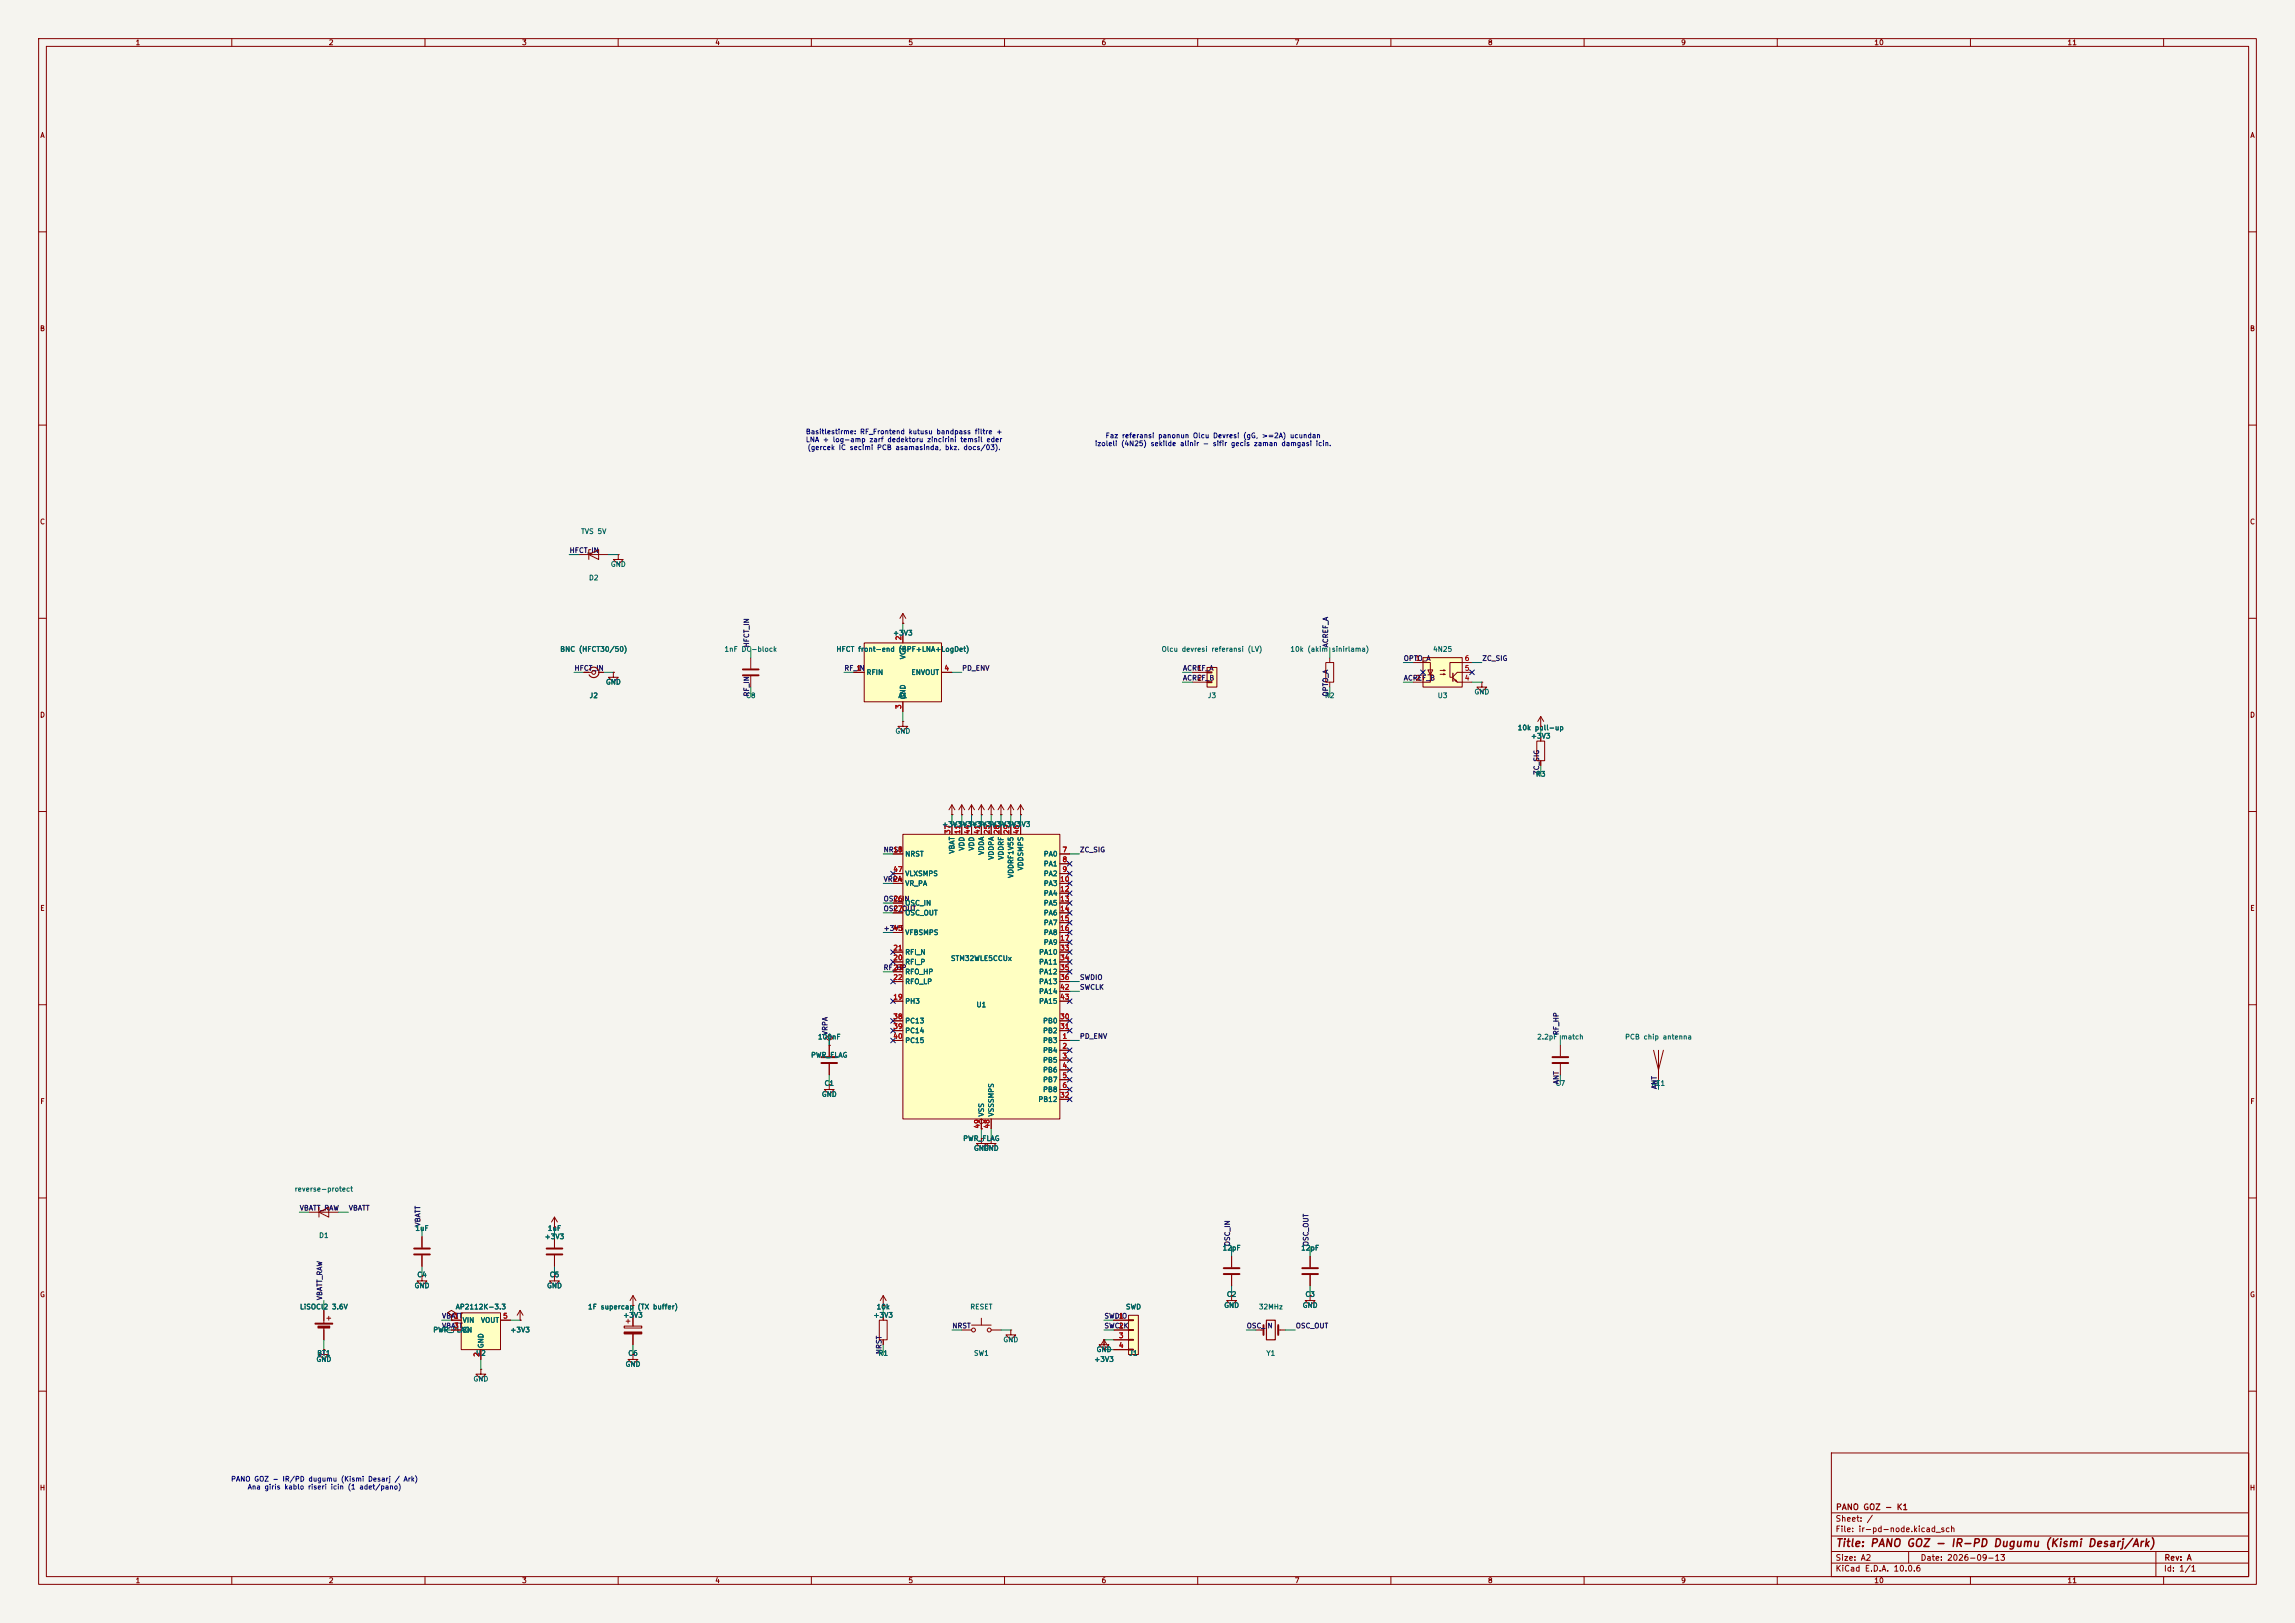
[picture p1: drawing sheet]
<svg xmlns="http://www.w3.org/2000/svg" width="594mm" height="420mm" viewBox="0 0 594 420" stroke-linecap="round" stroke-linejoin="round" font-family="sans-serif">
<defs><g id="words">
<text font-size="2" fill="#840000" x="475" y="400.8">Title: PANO GOZ - IR-PD Dugumu (Kismi Desarj/Ark)</text>
<g font-size="1.5" fill="#840000">
<text x="475" y="394.1">Sheet: /</text>
<text x="475.1" y="391.1">PANO GOZ - K1</text>
<text x="475" y="396.8">File: ir-pd-node.kicad_sch</text>
<text x="475" y="407">KiCad E.D.A. 10.0.6</text>
<text x="475" y="404.2">Size: A2</text>
<text x="497" y="404.2">Date: 2026-09-13</text>
<text x="560" y="407">Id: 1/1</text>
<text x="560.1" y="404.2">Rev: A</text>
</g>
<g font-size="1.3" fill="#840000">
<text x="35" y="12">1</text>
<text x="85" y="12">2</text>
<text x="135" y="12">3</text>
<text x="185" y="12">4</text>
<text x="235" y="12">5</text>
<text x="285" y="12">6</text>
<text x="335" y="12">7</text>
<text x="385" y="12">8</text>
<text x="435" y="12">9</text>
<text x="485" y="12">10</text>
<text x="535" y="12">11</text>
<text x="10.3" y="36">A</text>
<text x="582.3" y="36">A</text>
<text x="10.2" y="86">B</text>
<text x="582.2" y="86">B</text>
<text x="10.2" y="136">C</text>
<text x="582.2" y="136">C</text>
<text x="10.2" y="186">D</text>
<text x="582.2" y="186">D</text>
<text x="10.3" y="236">E</text>
<text x="582.3" y="236">E</text>
<text x="10.3" y="286">F</text>
<text x="582.3" y="286">F</text>
<text x="10.2" y="336">G</text>
<text x="582.2" y="336">G</text>
<text x="10.2" y="386">H</text>
<text x="582.2" y="386">H</text>
<text x="35" y="410">1</text>
<text x="85" y="410">2</text>
<text x="135" y="410">3</text>
<text x="185" y="410">4</text>
<text x="235" y="410">5</text>
<text x="285" y="410">6</text>
<text x="335" y="410">7</text>
<text x="385" y="410">8</text>
<text x="435" y="410">9</text>
<text x="485" y="410">10</text>
<text x="535" y="410">11</text>
</g>
<g font-size="1.3" fill="#0000c2">
<text x="208.4" y="112.7">Basitlestirme: RF_Frontend kutusu bandpass filtre +</text>
<text x="286" y="113.7">Faz referansi panonun Olcu Devresi (gG, &gt;=2A) ucundan</text>
<text x="208.4" y="114.7">LNA + log-amp zarf dedektoru zincirini temsil eder</text>
<text x="208.9" y="116.8">(gercek IC secimi PCB asamasinda, bkz. docs/03).</text>
<text x="283.3" y="115.7">izoleli (4N25) sekilde alinir - sifir gecis zaman damgasi icin.</text>
<text x="59.7" y="383.7">PANO GOZ - IR/PD dugumu (Kismi Desarj / Ark)</text>
<text x="64" y="385.7">Ana giris kablo riseri icin (1 adet/pano)</text>
</g>
<g font-size="1.3" fill="#0f0f0f">
<text x="147.3" y="143.4">HFCT_IN</text>
<text x="194.2" y="167.7" transform="rotate(-90 194.2 167.7)">HFCT_IN</text>
<text x="344" y="167.7" transform="rotate(-90 344 167.7)">ACREF_A</text>
<text x="148.6" y="173.9">HFCT_IN</text>
<text x="218.4" y="173.9">RF_IN</text>
<text x="248.9" y="173.9">PD_ENV</text>
<text x="306" y="173.9">ACREF_A</text>
<text x="363.2" y="171.3">OPTO_A</text>
<text x="383.5" y="171.3">ZC_SIG</text>
<text x="306" y="176.4">ACREF_B</text>
<text x="363.2" y="176.4">ACREF_B</text>
<text x="194.2" y="180.4" transform="rotate(-90 194.2 180.4)">RF_IN</text>
<text x="344" y="180.4" transform="rotate(-90 344 180.4)">OPTO_A</text>
<text x="398.7" y="200.7" transform="rotate(-90 398.7 200.7)">ZC_SIG</text>
<text x="228.6" y="220.9">NRST</text>
<text x="279.4" y="220.9">ZC_SIG</text>
<text x="228.6" y="228.5">VRPA</text>
<text x="228.6" y="233.6">OSC_IN</text>
<text x="228.6" y="236.1">OSC_OUT</text>
<text x="228.6" y="241.2">+3V3</text>
<text x="228.6" y="251.3">RF_HP</text>
<text x="279.4" y="253.9">SWDIO</text>
<text x="279.4" y="256.4">SWCLK</text>
<text x="214.5" y="268" transform="rotate(-90 214.5 268)">VRPA</text>
<text x="279.4" y="269.1">PD_ENV</text>
<text x="403.7" y="268" transform="rotate(-90 403.7 268)">RF_HP</text>
<text x="403.7" y="280.7" transform="rotate(-90 403.7 280.7)">ANT</text>
<text x="429.1" y="282" transform="rotate(-90 429.1 282)">ANT</text>
<text x="77.4" y="313.6">VBATT_RAW</text>
<text x="90.1" y="313.6">VBATT</text>
<text x="109.1" y="317.5" transform="rotate(-90 109.1 317.5)">VBATT</text>
<text x="318.6" y="322.6" transform="rotate(-90 318.6 322.6)">OSC_IN</text>
<text x="339" y="322.6" transform="rotate(-90 339 322.6)">OSC_OUT</text>
<text x="83.7" y="336.6" transform="rotate(-90 83.7 336.6)">VBATT_RAW</text>
<text x="114.3" y="341.5">VBATT</text>
<text x="285.7" y="341.5">SWDIO</text>
<text x="114.3" y="344">VBATT</text>
<text x="246.4" y="344">NRST</text>
<text x="285.7" y="344">SWCLK</text>
<text x="322.6" y="344">OSC_IN</text>
<text x="335.3" y="344">OSC_OUT</text>
<text x="228.5" y="350.5" transform="rotate(-90 228.5 350.5)">NRST</text>
</g>
<g font-size="1.3" fill="#006464">
<text x="150.3" y="138.5">TVS 5V</text>
<text x="158" y="147">GND</text>
<text x="152.3" y="150.5">D2</text>
<text x="231" y="164.8">+3V3</text>
<text x="144.9" y="169">BNC (HFCT30/50)</text>
<text x="187.4" y="169">1nF DC-block</text>
<text x="216.3" y="169">HFCT front-end (BPF+LNA+LogDet)</text>
<text x="234.6" y="170.7" transform="rotate(-90 234.6 170.7)">VCC</text>
<text x="300.5" y="169">Olcu devresi referansi (LV)</text>
<text x="333.9" y="169">10k (akim</text>
<text x="344.6" y="169">sinirlama)</text>
<text x="370.8" y="169">4N25</text>
<text x="156.7" y="177.5">GND</text>
<text x="224.2" y="175">RFIN</text>
<text x="235.7" y="175">ENVOUT</text>
<text x="381.5" y="180">GND</text>
<text x="152.5" y="181">J2</text>
<text x="192.9" y="181">C8</text>
<text x="232.4" y="181">A1</text>
<text x="234.6" y="181.1" transform="rotate(-90 234.6 181.1)">GND</text>
<text x="312.5" y="181">J3</text>
<text x="342.8" y="181">R2</text>
<text x="372" y="181">U3</text>
<text x="231.6" y="190.2">GND</text>
<text x="392.7" y="189.3">10k pull-up</text>
<text x="396.1" y="191.4">+3V3</text>
<text x="397.4" y="201.3">R3</text>
<text x="243.7" y="214.3">+3V3+3V3+3V3+3V3</text>
<text x="246.3" y="214.3">+3V3+3V3</text>
<text x="248.8" y="214.3">+3V3</text>
<text x="259" y="214.3">+3V3</text>
<text x="234.2" y="221.9">NRST</text>
<text x="247.3" y="221.1" transform="rotate(-90 247.3 221.1)">VBAT</text>
<text x="249.9" y="220.3" transform="rotate(-90 249.9 220.3)">VDD</text>
<text x="252.4" y="220.3" transform="rotate(-90 252.4 220.3)">VDD</text>
<text x="255" y="221.4" transform="rotate(-90 255 221.4)">VDDA</text>
<text x="270" y="221.9">PA0</text>
<text x="234.2" y="227">VLXSMPS</text>
<text x="257.5" y="222.6" transform="rotate(-90 257.5 222.6)">VDDPA</text>
<text x="260" y="222.6" transform="rotate(-90 260 222.6)">VDDRF</text>
<text x="262.6" y="227.3" transform="rotate(-90 262.6 227.3)">VDDRF1V55</text>
<text x="265.1" y="225.4" transform="rotate(-90 265.1 225.4)">VDDSMPS</text>
<text x="270" y="224.5">PA1</text>
<text x="270" y="227">PA2</text>
<text x="234.2" y="229.6">VR_PA</text>
<text x="270" y="229.6">PA3</text>
<text x="270" y="232.1">PA4</text>
<text x="234.2" y="234.6">OSC_IN</text>
<text x="234.2" y="237.2">OSC_OUT</text>
<text x="270" y="234.6">PA5</text>
<text x="270" y="237.2">PA6</text>
<text x="270" y="239.7">PA7</text>
<text x="234.2" y="242.3">VFBSMPS</text>
<text x="270" y="242.3">PA8</text>
<text x="270" y="244.8">PA9</text>
<text x="234.2" y="249.9">RFI_P</text>
<text x="234.2" y="247.3">RFI_N</text>
<text x="246" y="249">STM32WLE5CCUx</text>
<text x="268.8" y="247.3">PA10</text>
<text x="268.8" y="249.9">PA11</text>
<text x="234.2" y="255">RFO_LP</text>
<text x="234.2" y="252.4">RFO_HP</text>
<text x="268.8" y="252.4">PA12</text>
<text x="268.8" y="255">PA13</text>
<text x="268.8" y="257.5">PA14</text>
<text x="234.2" y="260">PH3</text>
<text x="252.6" y="261">U1</text>
<text x="268.8" y="260">PA15</text>
<text x="211.6" y="269.3">100nF</text>
<text x="234.2" y="265.1">PC13</text>
<text x="234.2" y="267.7">PC14</text>
<text x="269.8" y="265.1">PB0</text>
<text x="269.8" y="267.7">PB2</text>
<text x="397.7" y="269.3">2.2pF</text>
<text x="403.9" y="269.3">match</text>
<text x="420.5" y="269.3">PCB chip antenna</text>
<text x="209.8" y="274">PWR_FLAG</text>
<text x="234.2" y="270.2">PC15</text>
<text x="269.8" y="270.2">PB3</text>
<text x="269.8" y="272.7">PB4</text>
<text x="269.8" y="275.3">PB5</text>
<text x="213.3" y="281.3">C1</text>
<text x="269.8" y="277.8">PB6</text>
<text x="269.8" y="280.4">PB7</text>
<text x="402.5" y="281.3">C7</text>
<text x="427.4" y="281.3">AE1</text>
<text x="212.6" y="284.1">GND</text>
<text x="268.6" y="285.4">PB12</text>
<text x="269.8" y="282.9">PB8</text>
<text x="255" y="289.1" transform="rotate(-90 255 289.1)">VSS</text>
<text x="257.5" y="289.1" transform="rotate(-90 257.5 289.1)">VSSSMPS</text>
<text x="249.2" y="295.6">PWR_FLAG</text>
<text x="251.9" y="298.1">GND</text>
<text x="254.5" y="298.1">GND</text>
<text x="76.1" y="308.7">reverse-protect</text>
<text x="82.5" y="320.7">D1</text>
<text x="107.4" y="318.8">1uF</text>
<text x="140.8" y="321">+3V3</text>
<text x="141.7" y="318.8">1uF</text>
<text x="316.3" y="323.9">12pF</text>
<text x="336.6" y="323.9">12pF</text>
<text x="107.2" y="333.7">GND</text>
<text x="107.9" y="330.8">C4</text>
<text x="141.4" y="333.7">GND</text>
<text x="142.1" y="330.8">C5</text>
<text x="317.4" y="335.9">C2</text>
<text x="337.7" y="335.9">C3</text>
<text x="77.5" y="339.1">LiSOCl2 3.6V</text>
<text x="117.8" y="339.1">AP2112K-3.3</text>
<text x="152.1" y="339.1">1F supercap</text>
<text x="161.2" y="341.3">+3V3</text>
<text x="164.9" y="339.1">(TX buffer)</text>
<text x="225.9" y="341.3">+3V3</text>
<text x="226.7" y="339.1">10k</text>
<text x="251" y="339.1">RESET</text>
<text x="291.3" y="339.1">SWD</text>
<text x="316.7" y="338.7">GND</text>
<text x="325.7" y="339.1">32MHz</text>
<text x="337" y="338.7">GND</text>
<text x="112" y="345.1">PWR_FLAG</text>
<text x="119.6" y="342.6">VIN</text>
<text x="119.6" y="345.1">EN</text>
<text x="124.3" y="342.6">VOUT</text>
<text x="132" y="345.1">+3V3</text>
<text x="259.6" y="347.6">GND</text>
<text x="81.8" y="352.7">GND</text>
<text x="82" y="351.1">BT1</text>
<text x="123.1" y="351.1">U2</text>
<text x="125.4" y="349" transform="rotate(-90 125.4 349)">GND</text>
<text x="161.8" y="354">GND</text>
<text x="162.5" y="351.1">C6</text>
<text x="227.2" y="351.1">R1</text>
<text x="251.9" y="351.1">SW1</text>
<text x="283.1" y="352.7">+3V3</text>
<text x="283.7" y="350.2">GND</text>
<text x="292.2" y="351.1">J1</text>
<text x="327.7" y="351.1">Y1</text>
<text x="122.4" y="357.8">GND</text>
</g>
<g font-size="1.3" fill="#a90000">
<text x="233.5" y="165.8" transform="rotate(-90 233.5 165.8)">2</text>
<text x="221.6" y="173.9">1</text>
<text x="244.3" y="173.9">4</text>
<text x="309.8" y="173.9">1</text>
<text x="366.3" y="171.3">1</text>
<text x="379" y="173.9">5</text>
<text x="379" y="171.3">6</text>
<text x="309.8" y="176.4">2</text>
<text x="366.3" y="176.4">2</text>
<text x="379" y="176.4">4</text>
<text x="233.5" y="183.6" transform="rotate(-90 233.5 183.6)">3</text>
<text x="246.2" y="216" transform="rotate(-90 246.2 216)">37</text>
<text x="248.8" y="216" transform="rotate(-90 248.8 216)">11</text>
<text x="251.3" y="216" transform="rotate(-90 251.3 216)">44</text>
<text x="253.9" y="216" transform="rotate(-90 253.9 216)">41</text>
<text x="256.4" y="216" transform="rotate(-90 256.4 216)">25</text>
<text x="258.9" y="216" transform="rotate(-90 258.9 216)">28</text>
<text x="261.5" y="216" transform="rotate(-90 261.5 216)">29</text>
<text x="264" y="216" transform="rotate(-90 264 216)">46</text>
<text x="231.1" y="220.8">18</text>
<text x="274.9" y="220.8">7</text>
<text x="231.1" y="225.9">47</text>
<text x="274.9" y="223.4">8</text>
<text x="274.9" y="225.9">9</text>
<text x="231.1" y="228.5">24</text>
<text x="231.1" y="233.5">26</text>
<text x="274.3" y="228.5">10</text>
<text x="274.3" y="231">12</text>
<text x="274.3" y="233.5">13</text>
<text x="231.1" y="236.1">27</text>
<text x="274.3" y="236.1">14</text>
<text x="274.3" y="238.6">15</text>
<text x="231.1" y="241.2">45</text>
<text x="274.3" y="241.2">16</text>
<text x="274.3" y="243.7">17</text>
<text x="231.1" y="248.8">20</text>
<text x="231.1" y="246.2">21</text>
<text x="231.1" y="251.3">23</text>
<text x="274.3" y="246.2">33</text>
<text x="274.3" y="248.8">34</text>
<text x="274.3" y="251.3">35</text>
<text x="231.1" y="253.9">22</text>
<text x="274.3" y="253.9">36</text>
<text x="274.3" y="256.4">42</text>
<text x="231.1" y="258.9">19</text>
<text x="274.3" y="258.9">43</text>
<text x="231.1" y="264">38</text>
<text x="231.1" y="266.6">39</text>
<text x="231.1" y="269.1">40</text>
<text x="274.3" y="264">30</text>
<text x="274.3" y="266.6">31</text>
<text x="274.9" y="269.1">1</text>
<text x="274.9" y="271.6">2</text>
<text x="274.9" y="274.2">3</text>
<text x="274.9" y="276.7">4</text>
<text x="274.9" y="279.3">5</text>
<text x="274.9" y="281.8">6</text>
<text x="274.3" y="284.3">32</text>
<text x="253.9" y="292.2" transform="rotate(-90 253.9 292.2)">49</text>
<text x="256.4" y="292.2" transform="rotate(-90 256.4 292.2)">48</text>
<text x="117.4" y="341.5">1</text>
<text x="130.1" y="341.5">5</text>
<text x="289.5" y="341.5">1</text>
<text x="117.4" y="344">3</text>
<text x="289.5" y="344">2</text>
<text x="289.5" y="346.6">3</text>
<text x="124.3" y="351.3" transform="rotate(-90 124.3 351.3)">2</text>
<text x="289.5" y="349.1">4</text>
</g>
</g></defs>
<path d="M0 0h594v420h-594z" fill="#f5f4ef" stroke="#f5f4ef" stroke-width=".26"/>
<g fill="none" stroke="#840000" stroke-width=".26">
<path d="M10 10h574v400h-574zM12 12h570v396h-570zM60 10v2M110 10v2M160 10v2M210 10v2M260 10v2M310 10v2M360 10v2M410 10v2M460 10v2M510 10v2"/>
<path d="M560 10v2M10 60h2M582 60h2M10 110h2M582 110h2M10 160h2M582 160h2M10 210h2M254 210.8h.1M254 208.3l-.8 1.3M254 208.3l.8 1.3M254 208.3v2.5"/>
<path d="M261.6 210.8h.1M261.6 208.3l-.7 1.3M261.6 208.3l.8 1.3M261.6 208.3v2.5M264.2 210.8h.1M264.2 208.3l-.8 1.3M264.2 208.3l.7 1.3M264.2 208.3v2.5M582 210h2M10 260h2M582 260h2M254 290.8l1-.6-1-.6-1 .6 1 .6v1.3"/>
<path d="M254 292.1h.1M256.5 294.6v1.3h1.3l-1.3 1.3-1.2-1.3h1.2M256.5 294.6h.1M10 310h2M582 310h2M10 360h2M474 376h108v32h-108zM582 360h2M474 397.5h108M474 391.5h108M60 408v2M110 408v2"/>
<path d="M160 408v2M210 408v2M260 408v2M310 408v2M360 408v2M410 408v2M460 408v2M474 404.5h108M474 401.5h108M494 401.5v3M510 408v2M558 401.5v6.5"/>
<path d="M560 408v2"/>
</g>
<path d="M312.4 172.7h2.6v5.1h-2.6z" fill="#ffffc2"/>
<g fill="none" stroke="#840000" stroke-width=".26">
<path d="M308.6 174h3.8M308.6 176.5h3.8M312.4 172.7h2.6v5.1h-2.6zM312.4 173.9h1.3v.2h-1.3zM312.4 176.4h1.3v.3h-1.3zM343.2 171.5h2v5h-2zM344.2 170.2v1.3M344.2 176.5v1.3M256.5 210.8h.1M256.5 208.3l-.7 1.3M256.5 208.3l.8 1.3M256.5 208.3v2.5"/>
<path d="M259.1 210.8h.1M259.1 208.3l-.8 1.3M259.1 208.3l.7 1.3M259.1 208.3v2.5M80 313.7h7.6M82.5 313.7l2.6-1.3v2.6zM82.5 312.4v2.6M83.8 339.1v3.3M318.8 335.3v1.3h1.2l-1.2 1.2-1.3-1.2h1.3M318.8 335.3h.1M318.8 325.1v2.8M318.8 329.9v2.8"/>
<path d="M339.1 335.3v1.3h1.3l-1.3 1.2-1.3-1.2h1.3M339.1 335.3h.1M339.1 325.1v2.8M339.1 329.9v2.8M83.8 349.3v1.2h1.3l-1.3 1.3-1.3-1.3h1.3M83.8 349.3h.1M83.8 343.4v3.3M84.6 341.1h1M85.1 340.6v1"/>
</g>
<path d="M316.7 328.2h4.1M316.7 329.7h4.1M337.1 328.2h4M337.1 329.7h4" fill="none" stroke="#840000" stroke-width=".51"/>
<g fill="#840000" stroke="#840000" stroke-width=".26">
<path d="M81.5 342.4h4.6v.2h-4.6z"/>
<path d="M82.3 343.2h3v.5h-3z"/>
</g>
<path d="M119.4 339.7h10.1v9.6h-10.1z" fill="#ffffc2"/>
<path d="M119.4 339.7h10.1v9.6h-10.1zM116.8 341.6h2.6M116.8 344.2h2.6M124.5 349.3v2.5M129.5 341.6h2.6" fill="none" stroke="#840000" stroke-width=".26"/>
<path d="M368.3 170.2h10.2v7.6h-10.2z" fill="#ffffc2"/>
<g fill="none" stroke="#840000" stroke-width=".26">
<path d="M365.8 171.5h4.4v5h-4.4M368.3 170.2h10.2v7.6h-10.2zM369.6 173.4h1.2l-.6 1.2zM369.6 174.6h1.2M372.7 173.5h1.3M372.7 174.5h1.3M376 175.4l1.2 1.1h3.8M376.6 176.1l.2-.2 .3 .5zM381 171.5h-5.7v3.8h.6M381 174h-3.8l-1.2 1.1M383.5 176.5v1.3h1.3l-1.3 1.3-1.2-1.3h1.2M383.5 176.5h.1"/>
<path d="M109.2 330.2v1.3h1.3l-1.3 1.2-1.3-1.2h1.3M109.2 330.2h.1M109.2 320v2.8M109.2 324.9v2.8M134.6 339.1l-.7 1.3M134.6 339.1l.8 1.3M134.6 339.1v2.5M124.5 354.3v1.3h1.2l-1.2 1.3-1.3-1.3h1.3M124.5 354.3h.1M134.6 341.6h.1"/>
</g>
<path d="M376 174.2v2.1" fill="none" stroke="#840000" stroke-width=".36"/>
<path d="M107.2 323.1h4.1M107.2 324.6h4.1" fill="none" stroke="#840000" stroke-width=".51"/>
<path d="M233.7 215.9h40.6v73.7h-40.6z" fill="#ffffc2"/>
<g fill="none" stroke="#840000" stroke-width=".26">
<path d="M149.9 143.5h7.6M152.4 143.5l2.5-1.3v2.6zM152.9 142.2h-.5v2.6M160 143.5v1.3h1.3l-1.3 1.3-1.3-1.3h1.3M160 143.5h.1M151.1 174h2.1M154.9 174h1.3M158.7 174v1.3h1.3l-1.3 1.2-1.2-1.2h1.2M158.7 174h.1M194.3 170.2v2.8M194.3 175v2.8M397.8 191.8h2v5.1h-2z"/>
<path d="M398.8 188h.1M398.8 185.4v2.6M398.8 190.5v1.3M398.8 196.9v1.2M398.8 185.4l-.8 1.3M398.8 185.4l.7 1.3M233.7 215.9h40.6v73.7h-40.6zM246.4 213.4v2.5M248.9 213.4v2.5M251.5 210.8h.1M251.5 208.3v2.5M251.5 213.4v2.5"/>
<path d="M251.5 208.3l-.8 1.3M251.5 208.3l.7 1.3M254 213.4v2.5M256.5 213.4v2.5M259.1 213.4v2.5M261.6 213.4v2.5M264.2 213.4v2.5M231.1 221h2.6M231.1 226.1h2.6M231.1 228.6h2.6M231.1 233.7h2.6M231.1 236.2h2.6"/>
<path d="M274.3 221h2.6M274.3 223.5h2.6M274.3 226.1h2.6M274.3 228.6h2.6M274.3 231.1h2.6M274.3 233.7h2.6M274.3 236.2h2.6M274.3 238.8h2.6M231.1 241.3h2.6M231.1 259.1h2.6M231.1 248.9h2.6M231.1 246.4h2.6"/>
<path d="M231.1 254h2.6M231.1 251.5h2.6M274.3 241.3h2.6M274.3 243.8h2.6M274.3 259.1h2.6M274.3 248.9h2.6M274.3 246.4h2.6M274.3 254h2.6M274.3 251.5h2.6M274.3 256.5h2.6M214.6 269.2l1-.6-1-.6-1 .6 1 .6v1.3M214.6 270.5h.1"/>
<path d="M214.6 270.5v2.8M214.6 275.3v2.8M231.1 269.2h2.6M231.1 264.2h2.6M231.1 266.7h2.6M274.3 269.2h2.6M274.3 271.8h2.6M274.3 274.3h2.6M274.3 276.9h2.6M274.3 279.4h2.6M274.3 264.2h2.6M274.3 266.7h2.6"/>
<path d="M403.9 270.5v2.8M403.9 275.3v2.8M428 271.8l1.3 5.1 1.2-5.1M429.3 271.8v7.6M214.6 280.7v1.2h1.3l-1.3 1.3-1.2-1.3h1.2M214.6 280.7h.1M254 289.6v2.5M256.5 289.6v2.5M274.3 281.9h2.6M274.3 284.5h2.6M143.5 317.5h.1M143.5 315v2.5"/>
<path d="M143.5 315l-.8 1.2M143.5 315l.8 1.2M143.5 330.2v1.3h1.3l-1.3 1.2-1.3-1.2h1.3M143.5 330.2h.1M143.5 320v2.8M143.5 324.9v2.8M163.8 337.8h.1M163.8 335.3v2.5M163.8 335.3l-.7 1.3M163.8 335.3l.8 1.3M228.6 337.8h.1M228.6 335.3v2.5"/>
<path d="M228.6 335.3l-.8 1.3M228.6 335.3l.8 1.3M116.8 340.4l1.1-.7-1.1-.6-1 .6 1 .7v1.2M116.8 341.6h.1M161.5 343.2h4.6v.5h-4.6zM162.1 341.9h1M162.6 341.4v1M163.8 350.5v1.3h1.3l-1.3 1.3-1.2-1.3h1.2M163.8 350.5h.1M163.8 340.4v2.8M163.8 345.2v2.8M227.6 341.6h2v5.1h-2z"/>
<path d="M228.6 340.4v1.2M228.6 346.7v1.3M248.9 344.2h2.6M251.5 342.9h5M254 341.1v1.8M256.5 344.2h2.6M261.6 344.2v1.2h1.3l-1.3 1.3-1.3-1.3h1.3M261.6 344.2h.1M285.7 346.7v1.3h1.3l-1.3 1.3-1.2-1.3h1.2M285.7 346.7h.1M285.7 349.3h.1M285.7 346.7l-.7 1.3"/>
<path d="M285.7 346.7l.8 1.3M285.7 346.7v2.6M325.1 344.2h1.9M330.8 344.2h1.9"/>
<circle cx="153.7" cy="174" r=".51"/>
<circle cx="252" cy="344.2" r=".51"/>
<circle cx="256" cy="344.2" r=".51"/>
</g>
<path d="M192.3 173.2h4M192.3 174.8h4M212.6 273.6h4.1M212.6 275.1h4.1M401.8 273.6h4.1M401.8 275.1h4.1M141.5 323.1h4M141.5 324.6h4M327 342.9v2.5M330.8 342.9v2.5" fill="none" stroke="#840000" stroke-width=".51"/>
<path d="M152.5 173.4a1.35 1.35 0 0 1 2-.5 1.35 1.35 0 0 1 0 2.1 1.35 1.35 0 0 1-2-.4M327.8 341.6h2.3v5.1h-2.3z" fill="none" stroke="#840000" stroke-width=".3"/>
<path d="M161.5 344.7h4.6v.5h-4.6z" fill="#840000" stroke="#840000" stroke-width=".26"/>
<path d="M223.7 166.4h20v15.2h-20z" fill="#ffffc2"/>
<g fill="none" stroke="#840000" stroke-width=".26">
<path d="M233.7 158.8v2.5M233.7 158.8l-.8 1.2M233.7 158.8l.7 1.2M221 174h2.7M223.7 166.4h20v15.2h-20zM233.7 161.3h.1M233.7 163.8v2.6M243.7 174h2.7M233.7 186.7v1.3h1.2l-1.2 1.2-1.3-1.2h1.3M233.7 186.7h.1M233.7 181.6v2.6M248.9 210.8h.1"/>
<path d="M248.9 208.3l-.7 1.3M248.9 208.3l.8 1.3M248.9 208.3v2.5"/>
</g>
<path d="M292.1 340.4h2.5v10.1h-2.5z" fill="#ffffc2"/>
<g fill="none" stroke="#840000" stroke-width=".26">
<path d="M151.1 174h1.3M154.9 174h1.3M158.7 174h.1M221 174h2.7M233.7 161.3h.1M233.7 163.8v2.6M243.7 174h2.7M233.7 181.6v2.6M398.8 188h.1M398.8 190.5v1.3M398.8 196.9v1.2M246.4 210.8h.1"/>
<path d="M246.4 208.3l-.8 1.3M246.4 208.3l.7 1.3M246.4 208.3v2.5M246.4 213.4v2.5M248.9 210.8h.1M248.9 213.4v2.5M251.5 210.8h.1M251.5 213.4v2.5M254 210.8h.1M254 213.4v2.5M256.5 210.8h.1M256.5 213.4v2.5"/>
<path d="M259.1 210.8h.1M259.1 213.4v2.5M261.6 210.8h.1M261.6 213.4v2.5M264.2 210.8h.1M264.2 213.4v2.5M231.1 221h2.6M231.1 226.1h2.6M231.1 228.6h2.6M231.1 233.7h2.6M231.1 236.2h2.6M274.3 221h2.6"/>
<path d="M274.3 223.5h2.6M274.3 226.1h2.6M274.3 228.6h2.6M274.3 231.1h2.6M274.3 233.7h2.6M274.3 236.2h2.6M274.3 238.8h2.6M231.1 241.3h2.6M231.1 259.1h2.6M231.1 248.9h2.6M231.1 246.4h2.6M231.1 254h2.6"/>
<path d="M231.1 251.5h2.6M274.3 241.3h2.6M274.3 243.8h2.6M274.3 259.1h2.6M274.3 248.9h2.6M274.3 246.4h2.6M274.3 254h2.6M274.3 251.5h2.6M274.3 256.5h2.6M214.6 270.5h.1M214.6 270.5v2.8M214.6 275.3v2.8"/>
<path d="M231.1 269.2h2.6M231.1 264.2h2.6M231.1 266.7h2.6M274.3 269.2h2.6M274.3 271.8h2.6M274.3 274.3h2.6M274.3 276.9h2.6M274.3 279.4h2.6M274.3 264.2h2.6M274.3 266.7h2.6M214.6 280.7h.1M254 294.6v1.3h1.3l-1.3 1.3-1.3-1.3h1.3"/>
<path d="M254 294.6h.1M254 292.1h.1M254 289.6v2.5M256.5 294.6h.1M256.5 289.6v2.5M274.3 281.9h2.6M274.3 284.5h2.6M143.5 317.5h.1M83.8 339.1v2.5M109.2 330.2h.1M109.2 320v2.8M109.2 324.9v2.8"/>
<path d="M143.5 330.2h.1M143.5 320v2.8M143.5 324.9v2.8M163.8 337.8h.1M228.6 337.8h.1M318.8 335.3h.1M318.8 325.1v2.8M318.8 329.9v2.8M339.1 335.3h.1M339.1 325.1v2.8M339.1 329.9v2.8M83.8 349.3h.1"/>
<path d="M83.8 344.2v2.5M116.8 341.6h.1M116.8 341.6h2.6M116.8 344.2h2.6M124.5 349.3v2.5M129.5 341.6h2.6M134.6 341.6h.1M163.8 350.5h.1M163.8 340.4v2.8M163.8 345.2v2.8M228.6 340.4v1.2M228.6 346.7v1.3"/>
<path d="M285.7 346.7h.1M285.7 349.3h.1M288.3 341.6h3.8M288.3 344.2h3.8M288.3 346.7h3.8M288.3 349.3h3.8M292.1 340.4h2.5v10.1h-2.5zM292.1 341.5h1.3v.3h-1.3zM292.1 344h1.3v.3h-1.3zM292.1 346.6h1.3v.2h-1.3zM292.1 349.1h1.3v.3h-1.3z"/>
</g>
<g fill="none" stroke="#009600" stroke-width=".26">
<path d="M147.3 143.5h2.6M157.5 143.5h2.5M148.6 174h2.5M156.2 174h2.5M194.3 167.6v2.6M194.3 177.8v2.5M218.4 174h2.6M233.7 161.3v2.5M246.4 174h2.5M306.1 174h2.5M306.1 176.5h2.5M344.2 167.6v2.6"/>
<path d="M344.2 177.8v2.5M363.2 176.5h2.6M363.2 171.5h2.6M381 176.5h2.5M381 171.5h2.5M233.7 184.2v2.5M398.8 188v2.5M398.8 198.1v2.6M246.4 210.8v2.6M248.9 210.8v2.6M251.5 210.8v2.6M254 210.8v2.6"/>
<path d="M256.5 210.8v2.6M259.1 210.8v2.6M261.6 210.8v2.6M264.2 210.8v2.6M228.6 236.2h2.5M228.6 228.6h2.5M228.6 221h2.5M228.6 233.7h2.5M276.9 221h2.5M228.6 241.3h2.5M228.6 251.5h2.5M276.9 254h2.5"/>
<path d="M276.9 256.5h2.5M214.6 268v2.5M214.6 278.1v2.6M276.9 269.2h2.5M403.9 268v2.5M403.9 278.1v2.6M429.3 279.4v2.5M254 292.1v2.5M256.5 292.1v2.5M77.5 313.7h2.5M87.6 313.7h2.6M109.2 317.5v2.5"/>
<path d="M143.5 317.5v2.5M83.8 336.6v2.5M109.2 327.7v2.5M143.5 327.7v2.5M163.8 337.8v2.6M228.6 337.8v2.6M318.8 322.6v2.5M318.8 332.7v2.6M339.1 322.6v2.5M339.1 332.7v2.6M83.8 346.7v2.6M114.3 344.2h2.5"/>
<path d="M114.3 341.6h2.5M124.5 351.8v2.5M132.1 341.6h2.5M163.8 348v2.5M228.6 348v2.5M246.4 344.2h2.5M259.1 344.2h2.5M285.7 344.2h2.6M285.7 349.3h2.6M285.7 341.6h2.6M285.7 346.7h2.6M322.6 344.2h2.5"/>
<path d="M332.7 344.2h2.6"/>
</g>
<g fill="none" stroke="#000084" stroke-width=".26">
<path d="M367.7 173.4l1.2 1.2M368.9 173.4l-1.2 1.2M380.4 173.4l1.2 1.2M381.6 173.4l-1.2 1.2M230.5 225.5l1.2 1.2M231.7 225.5l-1.2 1.2M276.3 228l1.2 1.2M276.3 222.9l1.2 1.2M276.3 225.5l1.2 1.2M276.3 230.5l1.2 1.2M276.3 233.1l1.2 1.2M276.3 235.6l1.2 1.2"/>
<path d="M276.3 238.2l1.2 1.2M277.5 228l-1.2 1.2M277.5 222.9l-1.2 1.2M277.5 225.5l-1.2 1.2M277.5 230.5l-1.2 1.2M277.5 233.1l-1.2 1.2M277.5 235.6l-1.2 1.2M277.5 238.2l-1.2 1.2M230.5 248.3l1.2 1.2M230.5 258.5l1.2 1.2M230.5 253.4l1.2 1.2M230.5 245.8l1.2 1.2"/>
<path d="M231.7 248.3l-1.2 1.2M231.7 258.5l-1.2 1.2M231.7 253.4l-1.2 1.2M231.7 245.8l-1.2 1.2M276.3 258.5l1.2 1.2M276.3 250.9l1.2 1.2M276.3 248.3l1.2 1.2M276.3 240.7l1.2 1.2M276.3 243.2l1.2 1.2M276.3 245.8l1.2 1.2M277.5 258.5l-1.2 1.2M277.5 250.9l-1.2 1.2"/>
<path d="M277.5 248.3l-1.2 1.2M277.5 240.7l-1.2 1.2M277.5 243.2l-1.2 1.2M277.5 245.8l-1.2 1.2M230.5 268.6l1.2 1.2M230.5 266.1l1.2 1.2M230.5 263.6l1.2 1.2M231.7 268.6l-1.2 1.2M231.7 266.1l-1.2 1.2M231.7 263.6l-1.2 1.2M276.3 263.6l1.2 1.2M276.3 271.2l1.2 1.2"/>
<path d="M276.3 278.8l1.2 1.2M276.3 266.1l1.2 1.2M276.3 276.3l1.2 1.2M276.3 273.7l1.2 1.2M277.5 263.6l-1.2 1.2M277.5 271.2l-1.2 1.2M277.5 278.8l-1.2 1.2M277.5 266.1l-1.2 1.2M277.5 276.3l-1.2 1.2M277.5 273.7l-1.2 1.2M276.3 283.9l1.2 1.2M276.3 281.3l1.2 1.2"/>
<path d="M277.5 283.9l-1.2 1.2M277.5 281.3l-1.2 1.2"/>
</g>
<use href="#words"/>
</svg>
